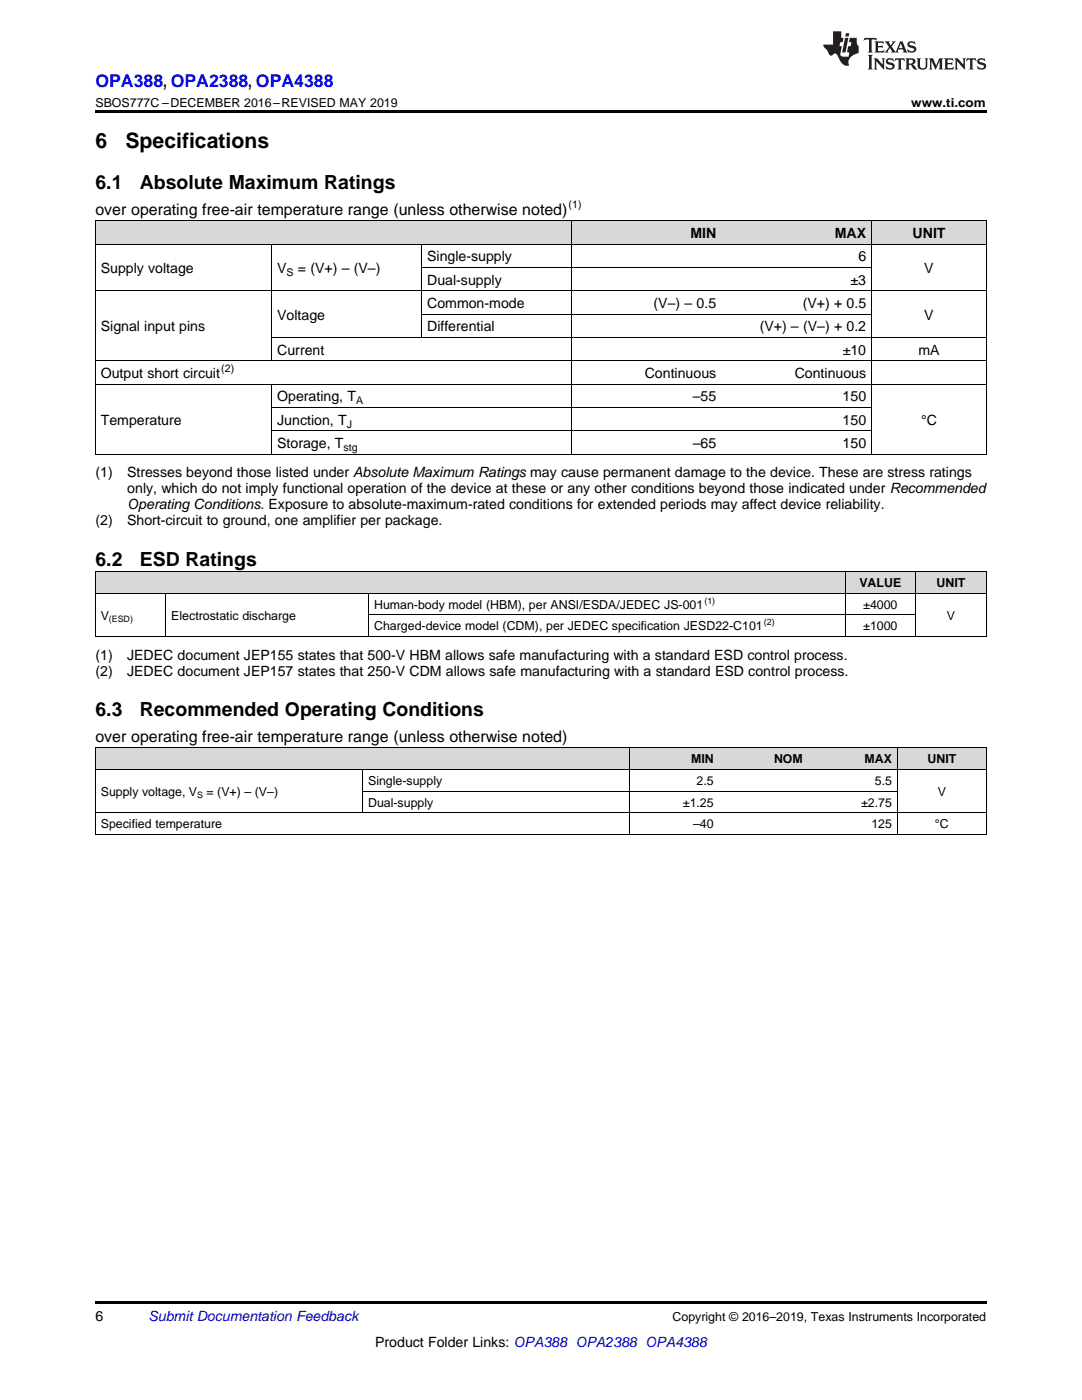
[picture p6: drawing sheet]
<svg xmlns="http://www.w3.org/2000/svg" width="216mm" height="279mm" viewBox="0 0 216 279" stroke-linecap="round" stroke-linejoin="round" font-family="sans-serif">
<defs><g id="words">
<g font-size="4.2">
<text x="19" y="29.6">6</text>
<text x="25" y="29.6">Specifications</text>
</g>
<g font-size="3.9">
<text x="19" y="37.7">6.1</text>
<text x="27.9" y="37.7">Absolute Maximum Ratings</text>
<text x="19" y="112.9">6.2</text>
<text x="27.9" y="112.9">ESD Ratings</text>
<text x="19" y="142.9">6.3</text>
<text x="27.9" y="142.9">Recommended Operating Conditions</text>
</g>
<text font-size="3.5" fill="#00f" x="19" y="17.3">OPA388, OPA2388, OPA4388</text>
<g font-size="3.2">
<text x="19" y="42.9">over operating free-air temperature range (unless otherwise noted)</text>
<text x="19" y="148.1">over operating free-air temperature range (unless otherwise noted)</text>
</g>
<g font-size="2.8">
<text x="137.8" y="47.5">MIN</text>
<text x="166.6" y="47.5">MAX</text>
<text x="182.1" y="47.5">UNIT</text>
<text x="85.2" y="52.2">Single-supply</text>
<text x="171.3" y="52.2">6</text>
<text x="20.1" y="54.5">Supply voltage</text>
<text x="55.3" y="54.5">V</text>
<text x="59.4" y="54.5">= (V+) – (V–)</text>
<text x="85.2" y="56.8">Dual-supply</text>
<text x="169.7" y="56.8">±3</text>
<text x="184.4" y="54.5">V</text>
<text x="55.3" y="63.8">Voltage</text>
<text x="85.2" y="61.5">Common-mode</text>
<text x="130.4" y="61.5">(V–) – 0.5</text>
<text x="160.2" y="61.5">(V+) + 0.5</text>
<text x="184.4" y="63.8">V</text>
<text x="20.1" y="66.1">Signal input pins</text>
<text x="55.3" y="70.8">Current</text>
<text x="85.2" y="66.1">Differential</text>
<text x="151.6" y="66.1">(V+) – (V–) + 0.2</text>
<text x="168.2" y="70.8">±10</text>
<text x="183.3" y="70.8">mA</text>
<text x="20.1" y="75.5">Output short circuit</text>
<text x="128.7" y="75.5">Continuous</text>
<text x="158.6" y="75.5">Continuous</text>
<text x="55.3" y="80.1">Operating, T</text>
<text x="138.2" y="80.1">–55</text>
<text x="168.1" y="80.1">150</text>
<text x="20.1" y="84.8">Temperature</text>
<text x="55.3" y="84.8">Junction, T</text>
<text x="55.3" y="89.4">Storage, T</text>
<text x="138.2" y="89.4">–65</text>
<text x="168.1" y="84.8">150</text>
<text x="168.1" y="89.4">150</text>
<text x="183.8" y="84.8">°C</text>
<text x="19" y="95.3">(1)</text>
<text x="25.4" y="95.3">Stresses beyond those listed under Absolute Maximum Ratings may cause permanent damage to the device. These are stress ratings</text>
<text x="25.4" y="98.5">only, which do not imply functional operation of the device at these or any other conditions beyond those indicated under Recommended</text>
<text x="25.4" y="101.6">Operating Conditions. Exposure to absolute-maximum-rated conditions for extended periods may affect device reliability.</text>
<text x="19" y="104.8">(2)</text>
<text x="25.4" y="104.8">Short-circuit to ground, one amplifier per package.</text>
<text x="19" y="131.7">(1)</text>
<text x="25.4" y="131.7">JEDEC document JEP155 states that 500-V HBM allows safe manufacturing with a standard ESD control process.</text>
<text x="19" y="134.8">(2)</text>
<text x="25.4" y="134.8">JEDEC document JEP157 states that 250-V CDM allows safe manufacturing with a standard ESD control process.</text>
<text x="19" y="263.6">6</text>
<text x="74.9" y="268.9">Product Folder Links: OPA388 OPA2388 OPA4388</text>
</g>
<text font-size="2.8" fill="#0000c8" x="29.6" y="263.6">Submit Documentation Feedback</text>
<g font-size="2.5">
<text x="19" y="21.4">SBOS777C –DECEMBER 2016–REVISED MAY 2019</text>
<text x="181.8" y="21.4">www.ti.com</text>
<text x="171.5" y="117.2">VALUE</text>
<text x="186.9" y="117.2">UNIT</text>
<text x="20.1" y="123.6">V</text>
<text x="34.2" y="123.6">Electrostatic discharge</text>
<text x="74.6" y="121.5">Human-body model (HBM), per ANSI/ESDA/JEDEC JS-001</text>
<text x="74.6" y="125.8">Charged-device model (CDM), per JEDEC specification JESD22-C101</text>
<text x="172.3" y="121.5">±4000</text>
<text x="172.3" y="125.8">±1000</text>
<text x="188.9" y="123.6">V</text>
<text x="137.9" y="152.4">MIN</text>
<text x="154.4" y="152.4">NOM</text>
<text x="172.5" y="152.4">MAX</text>
<text x="185.1" y="152.4">UNIT</text>
<text x="20.1" y="158.8">Supply voltage, V</text>
<text x="41.2" y="158.8">= (V+) – (V–)</text>
<text x="73.4" y="156.7">Single-supply</text>
<text x="73.4" y="161">Dual-supply</text>
<text x="136.3" y="161">±1.25</text>
<text x="139" y="156.7">2.5</text>
<text x="171.8" y="161">±2.75</text>
<text x="174.6" y="156.7">5.5</text>
<text x="187.1" y="158.8">V</text>
<text x="20.1" y="165.3">Specified temperature</text>
<text x="138.3" y="165.3">–40</text>
<text x="173.9" y="165.3">125</text>
<text x="186.5" y="165.3">°C</text>
<text x="134.2" y="263.6">Copyright © 2016–2019, Texas Instruments Incorporated</text>
</g>
<g font-size="2.1">
<text x="113.5" y="41.6">(1)</text>
<text x="57.2" y="55.1">S</text>
<text x="44.2" y="74.3">(2)</text>
<text x="71" y="80.7">A</text>
<text x="68.5" y="90">stg</text>
<text x="69.2" y="85.3">J</text>
</g>
<g font-size="1.8">
<text x="21.7" y="124.1">(ESD)</text>
<text x="140.6" y="120.5">(1)</text>
<text x="152.4" y="124.8">(2)</text>
<text x="39.3" y="159.3">S</text>
</g>
</g></defs>
<g fill="#d8d8d8">
<path d="M19 149.3h53.4v4.3h-53.4z"/>
<path d="M72.4 149.3h53.3v4.3h-53.3z"/>
<path d="M125.7 149.3h17.8v4.3h-17.8z"/>
<path d="M143.5 149.3h17.8v4.3h-17.8z"/>
<path d="M161.3 149.3h17.8v4.3h-17.8z"/>
<path d="M179.1 149.3h17.7v4.3h-17.7z"/>
<path d="M19 114.2h14.1v4.3h-14.1z"/>
<path d="M33.1 114.2h40.5v4.3h-40.5z"/>
<path d="M73.6 114.2h95.1v4.3h-95.1z"/>
<path d="M168.7 114.2h14v4.3h-14z"/>
<path d="M182.7 114.2h14.1v4.3h-14.1z"/>
<path d="M19 44.1h35.3v4.7h-35.3z"/>
<path d="M54.3 44.1h29.9v4.7h-29.9z"/>
<path d="M84.2 44.1h29.9v4.7h-29.9z"/>
<path d="M114.1 44.1h29.9v4.7h-29.9z"/>
<path d="M144 44.1h30v4.7h-30z"/>
<path d="M174 44.1h22.8v4.7h-22.8z"/>
</g>
<g fill="#000">
<path d="M19 22h177.8v.5h-177.8zM19 127l.2 .1zM73.5 127l.1 .1zM168.6 127l.1 .1zM182.6 127l.1 .1zM196.7 127l.1 .1zM19 166.5h.2zM125.6 166.5h.1zM143.4 166.5h.1zM161.2 166.5h.1zM179 166.5h.1zM196.7 166.5h.1z"/>
<path d="M19 259.7h177.8v.5h-177.8z"/>
</g>
<g fill="none" stroke="#000" stroke-width=".2">
<path d="M19 58h177.8M19 48.7h177.8M19 44.1h177.8M19.1 44.1v46.6M54.2 48.8v23.3M84.1 48.8v18.6M84.2 53.4h89.7M114 44.1v46.6M173.9 44.1v46.6M196.8 44.1v46.6M19 76.7h177.8M19 72h177.8"/>
<path d="M54.2 76.7v14M54.3 67.4h142.5M84.2 62.7h89.7M19 90.6h177.8M54.3 86h119.6M54.3 81.3h119.6M19 118.4h177.8M19 114.1h177.8M19.1 114.1v13M33.1 118.4v8.7M73.5 118.4v8.7M168.6 114.1v13"/>
<path d="M182.7 114.1v13M196.8 114.1v13M19 127h177.8M73.6 122.7h109.1M19 153.6h177.8M19 149.3h177.8M19.1 149.3v17.2M72.3 153.6v8.6M72.4 157.9h106.7M125.7 149.3v17.2M179 149.3v17.2M196.8 149.3v17.2"/>
<path d="M19 166.5h177.8M19 162.2h177.8"/>
</g>
<g fill="#231f20">
<path d="M172.5 7.6l-.1 .5 .4-.2h.6v.1v2.1l-.2 .4h.9l-.2-.4v-2.1l.1-.1h.5l.5 .2-.2-.5zM174.5 8.3l.2 .3v1.5l-.2 .4h1.8l.2-.6a1.04 1.04 0 0 1-1.3 .2v-.7h.6l.3 .2v-.6l-.3 .2h-.6v-.6l.8-.1 .4 .3-.2-.5zM176.5 8.3l.9 1.1-.9 1.1h.8l-.2-.2 .4-.7 .5 .7-.2 .2h1.5l-.2-.2 .2-.4h.9l.1 .4-.2 .2h1l-.3-.3-.7-1.9h-.5l-.9 2-.8-1 .9-1h-.8l.1 .3-.4 .5-.3-.6 .1-.2zM179.7 8.6l.4 1h-.7zM181.3 8.4a.63 .63 0 0 0-.2 .7 .63 .63 0 0 0 .6 .4l.6 .2 .1 .2a.75 .75 0 0 1-.7 .4 .75 .75 0 0 1-.6-.5l.1 .7 .1-.1a1.11 1.11 0 0 0 1.5-.6 1.13 1.13 0 0 0-1.2-.8l-.1-.4a1.04 1.04 0 0 1 1.2 .2l-.2-.5-.2 .1-.4-.2zM173.2 10.9l.2 .4v2.2l-.2 .4h1l-.3-.4v-2.2l.3-.4zM174.3 11.6l.3 .4v1.5l-.3 .4h.8l-.2-.4v-1.3l1.5 1.7v-1.9l.2-.4h-.7l.2 .4v.9l-1.1-1.3zM177 11.8a.62 .62 0 0 0-.2 .7 .62 .62 0 0 0 .6 .4l.6 .1 .1 .3a.76 .76 0 0 1-.7 .3 .76 .76 0 0 1-.7-.4l.2 .7 .1-.1a1.11 1.11 0 0 0 1.5-.6 1.13 1.13 0 0 0-1.2-.8l-.1-.4a1.04 1.04 0 0 1 1.2 .2l-.2-.6-.2 .1-.5-.1zM178.7 11.6l-.2 .6a.61 .61 0 0 1 .8-.3v1.6l-.2 .4h.9l-.2-.4v-1.6a.63 .63 0 0 1 .7 .3l-.1-.6zM180.6 11.6l.3 .4v1.5l-.3 .4h1l-.2-.2-.1-.8 .6 .2a.76 .76 0 0 0 1.2 .7l-1-1a.58 .58 0 0 0 .6-.5 .58 .58 0 0 0-.5-.6zM181.4 11.9h.1a.45 .45 0 0 1 .5 .1 .45 .45 0 0 1 .1 .5l-.8 .2zM182.9 11.6l.2 .2a2.17 2.17 0 0 0 .3 1.9 .99 .99 0 0 0 1.6-.6v-1.1l.2-.4h-.7l.2 .2a1.92 1.92 0 0 1-.2 1.8 .6 .6 0 0 1-.9-.5v-1.1l.2-.4zM185.4 11.6l.2 .4v1.5l-.2 .4h.7l-.2-.4v-1.4l.8 1.8 .8-1.8v1.4l-.2 .4h.9l-.2-.4v-1.5l.2-.4h-.8l-.6 1.5-.6-1.5zM188.4 11.6l.2 .4v1.5l-.2 .4h1.8l.1-.6a1.04 1.04 0 0 1-1.2 .1v-.6h.5l.4 .2v-.6l-.4 .2h-.5v-.7h.8l.3 .3-.1-.6zM190.5 11.6l.2 .4v1.5l-.2 .4h.7l-.2-.4v-1.3l1.5 1.7v-1.9l.2-.4h-.7l.2 .4v.9l-1.1-1.3zM192.9 11.6l-.1 .6a.61 .61 0 0 1 .7-.3l.1 1.6-.3 .4h1l-.3-.4 .1-1.6a.63 .63 0 0 1 .7 .3l-.1-.6zM195.2 11.8a.62 .62 0 0 0-.2 .7 .62 .62 0 0 0 .6 .4l.6 .1 .1 .3a.76 .76 0 0 1-.7 .3 .76 .76 0 0 1-.6-.4l.1 .7 .1-.1a1.11 1.11 0 0 0 1.6-.6 1.13 1.13 0 0 0-1.3-.8l-.1-.4a1.04 1.04 0 0 1 1.2 .2l-.1-.6-.2 .1-.5-.1z"/>
<path d="M166.2 6.3v2.6h-1.9v.4l.8 .9a.91 .91 0 0 0 1 .8 .56 .56 0 0 1 .5-.3 .56 .56 0 0 1 .5 .3l.4 .8a1.53 1.53 0 0 0 1.9 1.2 1.54 1.54 0 0 1 1-2.1l.9-.3v-1.4a1.52 1.52 0 0 1-.4-1.6h-1.3l-.2 .8h.5l-.2 .8h-.5l-.1 1v.2l.4 .1-.2 .8a1.93 1.93 0 0 1-1.6-.3l.3-1.8h-.5l.2-.8h.4l.2-.8h-.4v-1.3zM168.6 7.6l-.6 2.9h.7l.6-2.9zM168.8 6.6l-.1 .7h.6l.2-.7z"/>
</g>
<use href="#words"/>
</svg>
